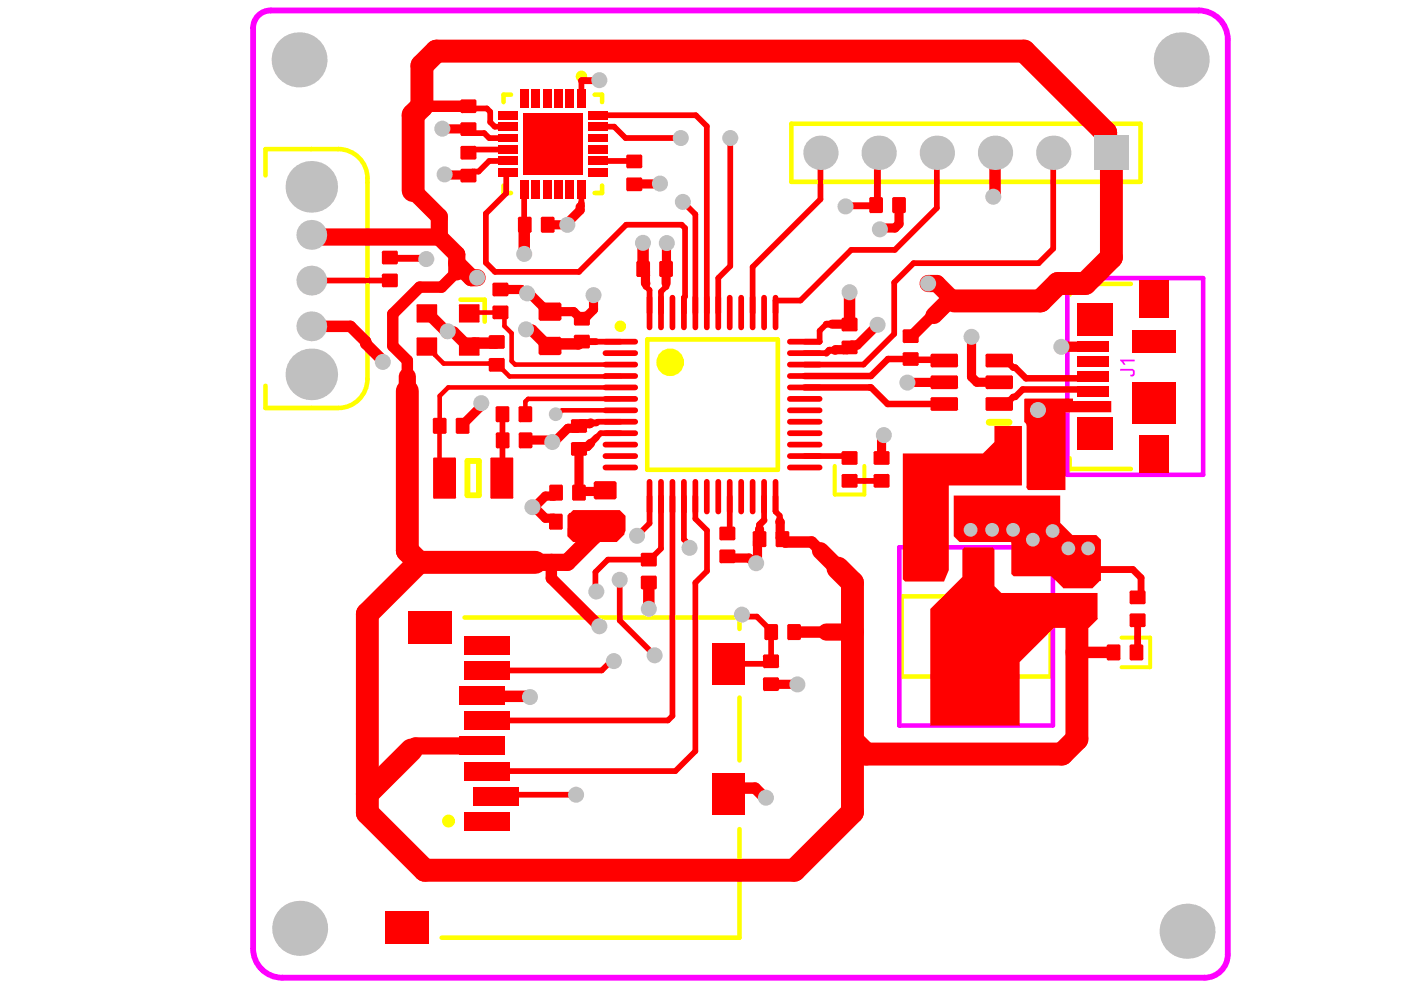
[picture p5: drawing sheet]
<svg xmlns="http://www.w3.org/2000/svg" width="297mm" height="210mm" viewBox="0 0 297 210" stroke-linecap="round" stroke-linejoin="round" font-family="sans-serif">
<g fill="none" stroke="#ff0" stroke-width="1.2">
<path d="M99.1 97.7h2.4v7.3h-2.4z"/>
<circle cx="123.3" cy="16.2" r=".61"/>
<circle cx="131.5" cy="69.2" r=".61"/>
<circle cx="224.3" cy="86.2" r=".61"/>
<circle cx="224" cy="119" r=".61"/>
</g>
<g fill="none" stroke="#ff0" stroke-width=".97">
<path d="M56.3 37.2v-5.6h15.4a6.2 6.2 0 0 1 6.2 6.2v42.5a6.2 6.2 0 0 1-6.2 6.2h-15.4v-4.7M106.8 39.3v1.6h1.5M108.3 20.1h-1.5v1.5M126.1 20.1h1.5v1.5M127.6 39.3v1.6h-1.5M167.8 26.2h74v12.4h-74zM97.6 63.5h5.2v4.7M137.2 72h27.7v27.6h-27.7zM239.8 60.2h-13v2.3M226.8 97.2v2.2h13M98.5 130.9h58.3v2.5M191.2 126.4h31.6v17h-31.6z"/>
<path d="M156.8 147.9v13.3M156.8 175.8v23h-63.2"/>
<circle cx="71.8" cy="49.8" r=".48"/>
</g>
<path d="M177 98.8v6.1h6.3v-6.1M237.8 135.2h6.1v6.3h-6.1" fill="none" stroke="#ff0" stroke-width=".85"/>
<g fill="none" stroke="#ff0" stroke-width="1.5">
<path d="M209.7 89.5h4.2"/>
<circle cx="95.1" cy="174.1" r=".64"/>
</g>
<circle cx="142.1" cy="76.8" r="1.46" fill="none" stroke="#ff0" stroke-width="2.9"/>
<path d="M53.7 5.9v195.2M57.4 2.2h196.7M260.3 8.4v194M59.8 207.3h195.6" fill="none" stroke="#f0f" stroke-width="1.2"/>
<path d="M226.3 59h28.8v41.7h-28.8zM190.7 116h32.5v37.8h-32.5z" fill="none" stroke="#f0f" stroke-width=".97"/>
<g fill="#f0f">
<path d="M207 135.5l.6-.5h2.5v.4h-1.8a.92 .92 0 0 0-1 1.2h.1a.56 .56 0 0 0 .9 .4h1.8v.5h-1.8a1.25 1.25 0 0 1-1.4-1.1z"/>
<path d="M206.9 139.1h2.5l-.5-.9h.3l.4 .6 .5 .4v.2h-3.2z"/>
<path d="M237.5 78.2h2.1a.84 .84 0 0 1 1 .6 .84 .84 0 0 1-.5 1h-.4l-.1-.4a.46 .46 0 0 0 .6-.4 .46 .46 0 0 0-.6-.4h-2.1z"/>
<path d="M237.5 76.2h3.1v.4h-2.5l.5 .6v.2h-.4l-.2-.5-.5-.4z"/>
</g>
<path d="M57.4 2.2a3.7 3.7 0 0 0-3.7 3.7M254.1 2.2a6.2 6.2 0 0 1 6.2 6.2M53.7 201.1a6.2 6.2 0 0 0 6.1 6.2M260.3 202.4a4.9 4.9 0 0 1-4.9 4.9" fill="none" stroke="#f0f" stroke-width="1.2"/>
<g fill="#f00">
<path d="M120.7 108.8h.2l.6-.7h9.9l1.2 1.3v3.1l-.2 .8-1.6 1.6h-9.3l-1.2-1.2v-4.4z"/>
<path d="M204 116.5l.5-.5h5.9l.4 .5v7.8l1.5 1.4h20.4l.1 5.5-2 1.9h-7.4l-7.2 7.3v13.4h-19v-24.7l6.8-6.8z"/>
<path d="M202.2 105.1h22.6v5.8l2.6 2.5h5l1 1v8.8h-.2l-1.6 1.5h-6.2l-2.5-2.5h-8l-.5-.5v-6.7l-.1-.1h-10.9l-1.2-1.2z"/>
<path d="M217.2 84.7l.1-.2h10.2v.5h8.1v2.4h-9.7v16.5h-7.8h-.2l-.3-.6 .1-13-.1-.4-.4-.4z"/>
<path d="M191.4 96.1h17l2.4-2.4v-3.4h5.9l-.1 12.6h-15.4v18l-1 2.4h-8.3l-.5-.5z"/>
</g>
<path d="M66 49.8l.5 .5h26.6M87.6 40.4l5.5 5.5v4.4M93.1 50.3l3.7 3.7v3.6M96.8 55.8l3.1 3.1h1.3M86.4 79.8v3.1M196.8 60.1h1.8l3.7 3.7h-1.2l-3.1 3.1M128.3 111.2h-.5l-2 2v.5l-5.5 5.5h-6.8M174 116.8l3.7 3.7M175.2 134h5.5M102.3 158.2h-14.2l-.9 .8" fill="none" stroke="#f00" stroke-width="3.6"/>
<path d="M87.6 40.4v-16l1.9-1.9v-8.6l3-3.1h124.6l17.3 17.3v3.1l1.2 1.2v22.2l-5.5 5.5h-5.8l-3.7 3.7h-18.3M86.4 82.9v33.9l2.4 2.4M88.8 119.2l-10.9 11v42.2l12.2 12.1h78.3l12.3-12.3v-48.7l-3-3M88.8 119.2h24.7M228.3 128.6v28.1l-3.1 3.2h-41.6l-2.9-2.9M87.2 159l-9.3 9.3" fill="none" stroke="#f00" stroke-width="4.9"/>
<g fill="none" stroke="#f00" stroke-width="1.9">
<path d="M93.8 27.3l5.5 .1M94.3 37l.1 .1h4.8l.1 .1M139.9 38.9l-5.4 .2M116.1 47.7h.1M116.1 47.7h4.2M120.3 47.7h.1M123 43.9v.7l-2.7 2.7v.4M141.4 51.5l-.2 8.6M190.6 43.5v4l-.9 .8h-2.9l-.2 .3M106.1 61.4h4.4l.9 .8h.4l.2 .3h.5l3.6 3.6h5.5l1.5 1.5h.3l.5-.5h.5l1.4-1.4v-3.1M186.1 68.9l-4.3 4.3h-1.2l-1 .9M206 71.4v8.5l1.1 1.1h4.8"/>
<path d="M102 85.5l-.2 .3v.6l-3.7 3.6v.3M116.1 93.3l-4.7 .1M122.8 95.2v9.3l.2-.3h5.1l.2-.2M123.2 89.8l-.9 1h-1.9l-2.9 2.9h-.4M187.4 92.2v.4l-.5 .5v4M192.4 81.1h.1M200.2 81l-7.8 .1M112.9 107.5h.4M113.3 107.5l2.3 2.4h1.8l.5 .5v.2M117.9 104.5v.2l-.5 .5h-1.8l-2.3 2.3M161 114.3l-.4 .4v4.4l-.3 .3h-.4l-1.1-1.1h-4.2l-.4-.3M165.3 110.6l.1 3.5 .5 .4"/>
<path d="M163.5 145.1h5.6"/>
</g>
<path d="M127.1 17l-3.8 .1M186.3 32.4l-.3 .3v10.5l-.4 .4h-6.2l-.1 .2M82.7 54.6l.1 .2h7.4l.2 .1M123.2 43.1v.5l-.2 .3M123.4 72.4h2.9M162 110.3l-1 1v.9M165.3 110v.6M228.3 121.4l.3-.3h2.2l.3-.3h9.1l1.7 1.7v3.4l-.7 .8M241.2 131.5v6.6l-.2 .2" fill="none" stroke="#f00" stroke-width="1.5"/>
<g fill="none" stroke="#f00" stroke-width="2.4">
<path d="M89.5 22.5h9.8M211 32.4v8.7l-.4 .3v.3M96.8 57.6l-3.2 3.3h-4.6l-5.7 5.7v6.8l3.1 3v3.4M111.3 47.7l-.1 .1v6M136.3 51.5l.1 5.5M66 69.2h8.3l3.2 3.2v.5l3.7 3.6v.2M90.5 66.4h.2l3.7 3.7h.4l.1 .1M94.8 70.6l.2-.2h1.2l3 3.1h.5l.8-.8h4.6l.2-.2M111.5 69.8l.2 .2h1.1l2.7 2.7v.7M123.4 72.4h-.3l-.5 .5h-5.6l-.4 .5M180.1 62l-.1 6.7M198 66.9h-.3l-4.4 4.4h-.2"/>
<path d="M116.9 119.2v3.4l10.2 10.2M165.9 114.5l.6 .4h5.6l1.9 1.9M137.6 123.5v5.6M168.4 134h6.8M228.3 138.3h7.8M236.1 138.3h.1M102.3 147.5l.1 .1h9.8l.2 .2M154.5 168.4l1.3-1.3h4.3l2 2h.3"/>
</g>
<g fill="none" stroke="#f00" stroke-width="1.2">
<path d="M123.3 17.1v3.7M107.6 36.6l-.3 .2v4.2l-4.3 4.3v10.4l2 1.9h17.8l10-9.9h11.7l.7 .7v14.5l-.2 .2v3.2M107.6 36.6h.1M119.9 27.6v.2M126.8 24.4h20.7l2.4 2.4v39.5M126.8 26.9h3.4l2.4 2.4h11.7M126.8 34.1h7.6M134 33.7l.5 .5M154.8 29.3v27.1l-2.5 2.6v7.3M174 32.4v9.8l-14.4 14.4v9.7M198.6 32.4v11.7l-8.9 8.9h-9.2l-10.8 10.7h-5.3v2.6M223.3 32.4v20.3l-3.1 3.1h-26.5l-4.1 4.1v10.9l-6.5 6.5h-12.5"/>
<path d="M82.6 59.5h-16.6M123.3 40.2l-.1 2.9M144.8 42.8l2.6 2.6v20.9M126.3 72.4l5.2 .1M173.8 70.1v2.4M137.7 105.3v5.7l-2.6 2.6M140.1 105.3v11l-2.3 2.4h-8.9l-2.7 2.6v3.9l.2 .2M142.6 105.3v46.5l-1 1h-38.4M145 105.3v9.1l1.2 1.2v.6M147.4 105.3v4.7l2.5 2.5v8.6l-2.5 2.4v35.8l-4.2 4.2h-40M164.4 105.3v3.2l.9 .8v.7M180.1 102h5.5"/>
<path d="M131.4 122.9v8.6l7.4 7.4M157.3 130.3l.4 .4h2.8l3 3v6.5M130.2 140.2h-.6l-2 2h-24.4M122.1 168.5h-16.6l-.3 .3"/>
</g>
<path d="M99.7 66.3h6.3l1 .9v1.9l1.5 1.6v5.9l.7 .7h22.3M103.7 77.1h1.6M105.5 77.4l2.5 2.4h20.2M93.2 90.3v9M112 84.6l-.6 .5M119.2 87l-.9 .8h-.5M129.1 82.1h-34.1l-1.8 1.8v6.4" fill="none" stroke="#f00" stroke-width=".97"/>
<path d="M229.7 73.5h-4.7" fill="none" stroke="#f00" stroke-width="2.2"/>
<path d="M215.2 77.9l2.3 2.3h13.9M231.4 82.6h-14.6l-1.6 1.6" fill="none" stroke="#f00" stroke-width="1.4"/>
<circle cx="126.8" cy="24.4" r=".61" fill="#f00"/>
<path d="M99.8 23h3.4l.7 .7v2.2l1 1h2.7" fill="none" stroke="#f00" stroke-width="1.2"/>
<circle cx="107.6" cy="26.9" r=".61" fill="#f00"/>
<path d="M99.3 27.4l.9 .8h2.5l1 1.1h3.9M107.6 34.1h-3.9l-2.2 2.3h-1.3l-.9 .8" fill="none" stroke="#f00" stroke-width="1.2"/>
<circle cx="107.6" cy="29.3" r=".61" fill="#f00"/>
<g fill="none" stroke="#f00" stroke-width="1.2">
<path d="M99.3 22.5l.5 .5M107.6 31.7h-7.6l-.7 .7M82.7 59.5h-.1M111.1 40.2v7M136.9 60.7l.8 .8v4.8M141.2 60.8l-1.1 1v4.5M170.6 72.5h3.2M170.6 74.9h4.6M175.2 74.9h.1M175.2 68.7l-1.4 1.4M106.5 87.8v13.4l-.1 .2M131.5 89.4h-4.8l-.2 .3"/>
<path d="M131.5 91.8h-4.1l-.9 .9M170.6 96.7h9.1l.4 .4M154.7 105.3v7.3l-.5 .5M162 105.3v5M180.1 101.9v.1M154.4 140.7h8.5M163.5 140.2h.1"/>
</g>
<path d="M200.2 76.4l-.2-.1-11.7-.2-3.6 3.6h-14.1M211.9 76.4h1.4l1.5 1.5h.4M231.8 79.8l-.4 .4M170.6 82.1l14.1 .1 3.5 3.5h12M184.4 82.1v.1M215.2 84.2h-.4l-1.5 1.5h-1.4M231.4 82.6l.4 .4" fill="none" stroke="#f00" stroke-width="1.4"/>
<path d="M90.5 73.5h.2l1.5 1.4v.3l1.9 1.9h9.6M99.7 66.3l-.2 .1M105.3 77.1l.2 .2M131.5 79.7l-3.3 .1M111.4 85.1v2.7M112 84.6h19.5M119.2 87h12.3" fill="none" stroke="#f00" stroke-width=".97"/>
<path d="M136.4 57l.5 .5v2.6M176.4 68.7h3.6M179.6 74.1h-2.4l-.2 .2M125.2 89.7l-.1 .1h-1.9M125.2 94l-.7 .7h-1.3l-.4 .5M161 112.2v2.1" fill="none" stroke="#f00" stroke-width="1.9"/>
<path d="M136.9 60.1v.6M141.2 60.1v.7M175.2 68.7h1.2M177 74.3h-1.2l-.6 .6M177 74.3h.1M125.2 89.7h1.3M126.5 92.7l-1.3 1.3" fill="none" stroke="#f00" stroke-width="1.5"/>
<g fill="#c0c0c0">
<circle cx="180.1" cy="62" r="1.7"/>
<circle cx="196.8" cy="60.1" r="1.7"/>
<circle cx="206" cy="71.4" r="1.7"/>
<circle cx="112.9" cy="107.5" r="1.7"/>
<circle cx="127.1" cy="17" r="1.7"/>
<circle cx="111.5" cy="69.8" r="1.7"/>
<circle cx="94.9" cy="70.2" r="1.7"/>
<circle cx="81.2" cy="76.7" r="1.7"/>
<circle cx="111.8" cy="62.2" r="1.7"/>
<circle cx="136.3" cy="51.5" r="1.7"/>
<circle cx="120.3" cy="47.7" r="1.7"/>
<circle cx="111.2" cy="53.8" r="1.7"/>
<circle cx="101.2" cy="58.9" r="1.7"/>
<circle cx="125.8" cy="62.6" r="1.7"/>
<circle cx="90.4" cy="54.9" r="1.7"/>
<circle cx="137.6" cy="129.1" r="1.7"/>
<circle cx="130.2" cy="140.2" r="1.7"/>
<circle cx="126.4" cy="125.4" r="1.7"/>
<circle cx="127.1" cy="132.8" r="1.7"/>
<circle cx="135.1" cy="113.6" r="1.7"/>
<circle cx="162.4" cy="169.1" r="1.7"/>
<circle cx="160.3" cy="119.4" r="1.7"/>
<circle cx="219" cy="114.4" r="1.46"/>
<circle cx="214.8" cy="112.3" r="1.46"/>
<circle cx="210.3" cy="112.3" r="1.46"/>
<circle cx="225" cy="73.5" r="1.7"/>
<circle cx="230.7" cy="116.3" r="1.46"/>
<circle cx="226.5" cy="116.3" r="1.46"/>
<circle cx="205.8" cy="112.3" r="1.46"/>
<circle cx="223.2" cy="112.6" r="1.46"/>
<circle cx="210.6" cy="41.7" r="1.7"/>
<circle cx="112.4" cy="147.8" r="1.7"/>
<circle cx="186.1" cy="68.9" r="1.7"/>
<circle cx="117.1" cy="93.7" r="1.7"/>
<circle cx="102" cy="85.5" r="1.7"/>
<circle cx="117.8" cy="87.8" r="1.46"/>
<circle cx="144.8" cy="42.8" r="1.7"/>
<circle cx="141.4" cy="51.5" r="1.7"/>
<circle cx="94.3" cy="37" r="1.7"/>
<circle cx="93.8" cy="27.3" r="1.7"/>
<circle cx="139.9" cy="38.9" r="1.7"/>
<circle cx="186.6" cy="48.6" r="1.7"/>
<circle cx="187.4" cy="92.2" r="1.7"/>
<circle cx="169.1" cy="145.1" r="1.7"/>
<circle cx="220.1" cy="86.9" r="1.7"/>
<circle cx="192.4" cy="81.1" r="1.7"/>
<circle cx="179.3" cy="43.8" r="1.7"/>
<circle cx="157.3" cy="130.3" r="1.7"/>
<circle cx="138.8" cy="138.9" r="1.7"/>
<circle cx="131.4" cy="122.9" r="1.7"/>
<circle cx="146.2" cy="116.2" r="1.7"/>
<circle cx="122.1" cy="168.5" r="1.7"/>
<circle cx="154.8" cy="29.3" r="1.7"/>
<circle cx="144.3" cy="29.3" r="1.7"/>
<circle cx="114.5" cy="27.8" r="1.21"/>
<circle cx="114.5" cy="33.2" r="1.21"/>
<circle cx="119.9" cy="33.2" r="1.21"/>
<circle cx="119.9" cy="27.8" r="1.21"/>
<circle cx="66" cy="79.4" r="5.5"/>
<circle cx="66" cy="69.2" r="3.2"/>
<circle cx="66" cy="59.5" r="3.2"/>
<circle cx="66" cy="49.8" r="3.2"/>
<circle cx="66" cy="39.6" r="5.5"/>
<circle cx="63.5" cy="196.8" r="5.8"/>
<circle cx="198.6" cy="32.4" r="3.6"/>
<circle cx="211" cy="32.4" r="3.6"/>
<circle cx="223.3" cy="32.4" r="3.6"/>
<circle cx="251.7" cy="197.4" r="5.8"/>
<circle cx="174" cy="32.4" r="3.6"/>
<circle cx="186.3" cy="32.4" r="3.6"/>
<circle cx="250.4" cy="12.7" r="5.8"/>
<circle cx="63.4" cy="12.7" r="5.8"/>
</g>
<path d="M232 28.8h7.3v7.2h-7.3z" fill-rule="evenodd" fill="#c0c0c0"/>
<g fill="#f00">
<path d="M116.4 103.1l.4-.3h2.2l.4 .3v2.7l-.4 .3h-2.2l-.4-.3z" fill-rule="evenodd"/>
<path d="M121.3 103.1l.4-.3h2.1l.4 .3v2.7l-.4 .3h-2.1l-.4-.3z" fill-rule="evenodd"/>
<path d="M114.2 64.6l.5-.5h3.9l.4 .5v2.9l-.4 .5h-3.9l-.5-.5z" fill-rule="evenodd"/>
<path d="M114.2 71.9l.5-.5h3.9l.4 .5v2.9l-.4 .5h-3.9l-.5-.5z" fill-rule="evenodd"/>
<path d="M91.8 97.3l.3-.3h4.3l.3 .3v8.2l-.3 .2h-4.3l-.3-.2z" fill-rule="evenodd"/>
<path d="M104.2 97h4.4l.2 .3v8.2l-.2 .2h-4.4l-.2-.2v-8.2z" fill-rule="evenodd"/>
<path d="M97.3 64.7l.2-.2h4l.2 .2v3.5l-.2 .2h-4l-.2-.2z" fill-rule="evenodd"/>
<path d="M88.3 64.7l.2-.2h4l.2 .2v3.5l-.2 .2h-4l-.2-.2z" fill-rule="evenodd"/>
<path d="M97.3 71.7l.2-.2h4l.2 .2v3.5l-.2 .2h-4l-.2-.2z" fill-rule="evenodd"/>
<path d="M88.3 71.7l.2-.2h4l.2 .2v3.5l-.2 .2h-4l-.2-.2z" fill-rule="evenodd"/>
<path d="M122.4 18.9h1.7v3.8h-1.7z" fill-rule="evenodd"/>
<path d="M120 18.9h1.7v3.8h-1.7z" fill-rule="evenodd"/>
<path d="M117.6 18.9h1.7v3.8h-1.7z" fill-rule="evenodd"/>
<path d="M115.1 18.9h1.7v3.8h-1.7z" fill-rule="evenodd"/>
<path d="M112.7 18.9h1.7v3.8h-1.7z" fill-rule="evenodd"/>
<path d="M110.3 18.9h1.7v3.8h-1.7z" fill-rule="evenodd"/>
<path d="M105.5 23.6h4.2v1.7h-4.2z" fill-rule="evenodd"/>
<path d="M105.5 26h4.2v1.7h-4.2z" fill-rule="evenodd"/>
<path d="M105.5 28.4h4.2v1.7h-4.2z" fill-rule="evenodd"/>
<path d="M105.5 30.9h4.2v1.7h-4.2z" fill-rule="evenodd"/>
<path d="M105.5 33.3h4.2v1.7h-4.2z" fill-rule="evenodd"/>
<path d="M105.5 35.7h4.2v1.7h-4.2z" fill-rule="evenodd"/>
<path d="M124.7 23.6h4.2v1.7h-4.2z" fill-rule="evenodd"/>
<path d="M124.7 26h4.2v1.7h-4.2z" fill-rule="evenodd"/>
<path d="M124.7 28.4h4.2v1.7h-4.2z" fill-rule="evenodd"/>
<path d="M124.7 30.9h4.2v1.7h-4.2z" fill-rule="evenodd"/>
<path d="M124.7 33.3h4.2v1.7h-4.2z" fill-rule="evenodd"/>
<path d="M124.7 35.7h4.2v1.7h-4.2z" fill-rule="evenodd"/>
<path d="M122.4 38.3h1.7v3.8h-1.7z" fill-rule="evenodd"/>
<path d="M120 38.3h1.7v3.8h-1.7z" fill-rule="evenodd"/>
<path d="M117.6 38.3h1.7v3.8h-1.7z" fill-rule="evenodd"/>
<path d="M115.1 38.3h1.7v3.8h-1.7z" fill-rule="evenodd"/>
<path d="M112.7 38.3h1.7v3.8h-1.7z" fill-rule="evenodd"/>
<path d="M110.3 38.3h1.7v3.8h-1.7z" fill-rule="evenodd"/>
<path d="M110.9 23.9h12.6v13.1h-12.6z" fill-rule="evenodd"/>
</g>
<g fill="#f00">
<path d="M119 102.8v.3zM119 102.8l.4 .3h-.4z"/>
<path d="M116.4 103.1h.4zM116.5 102.9l.3-.1v.3h-.4z"/>
<path d="M116.8 105.8v.3zM116.4 105.8h.4v.3z"/>
<path d="M119 105.8h.4zM119 105.8h.4l-.4 .3z"/>
<path d="M123.8 102.8v.3zM123.8 102.8l.4 .3h-.4z"/>
<path d="M121.3 103.1h.4zM121.3 102.9l.4-.1v.3h-.4z"/>
<path d="M121.7 105.8v.3zM121.3 105.8h.4v.3z"/>
<path d="M123.8 105.8h.4zM123.8 105.8h.4l-.4 .3z"/>
<path d="M118.6 67.5h.4zM118.6 67.5h.4v.3l-.4 .2z"/>
<path d="M118.6 64.1v.5zM118.6 64.1l.4 .3v.2h-.4z"/>
<path d="M114.2 64.6h.5zM114.2 64.4l.5-.3v.5h-.5z"/>
<path d="M114.7 67.5v.5zM114.2 67.5h.5v.5l-.5-.2z"/>
<path d="M118.6 74.8h.4zM118.6 74.8h.4l-.2 .4-.2 .1z"/>
<path d="M118.6 71.4v.5zM118.6 71.4l.2 .1 .2 .4h-.4z"/>
<path d="M114.2 71.9h.5zM114.2 71.7l.5-.3v.5h-.5z"/>
<path d="M114.7 74.8v.5zM114.2 74.8h.5v.5l-.3-.1z"/>
<path d="M96.4 97v.3zM96.4 97l.3 .3h-.3z"/>
<path d="M91.8 97.3h.3zM91.9 97.1l.2-.1v.3h-.3z"/>
<path d="M92.1 105.5v.2zM91.8 105.5h.3v.2z"/>
<path d="M96.4 105.5h.3zM96.4 105.5h.3l-.3 .2z"/>
<path d="M108.6 97v.3zM108.6 97l.2 .3h-.2z"/>
<path d="M104 97.3h.2zM104 97.1l.2-.1v.3h-.2z"/>
<path d="M104.2 105.5v.2zM104 105.5h.2v.2z"/>
<path d="M108.6 105.5h.2zM108.6 105.5h.2l-.2 .2z"/>
<path d="M97.5 68.2v.2zM97.3 68.2h.2v.2z"/>
<path d="M101.5 68.2h.2zM101.5 68.2h.2l-.2 .2z"/>
<path d="M101.5 64.5v.2zM101.5 64.5l.2 .2h-.2z"/>
<path d="M97.3 64.7h.2zM97.4 64.6l.1-.1v.2h-.2z"/>
<path d="M88.5 68.2v.2zM88.3 68.2h.2v.2z"/>
<path d="M92.5 68.2h.2zM92.5 68.2h.2l-.2 .2z"/>
<path d="M92.5 64.5v.2zM92.5 64.5l.2 .2h-.2z"/>
<path d="M88.3 64.7h.2zM88.4 64.6l.1-.1v.2h-.2z"/>
<path d="M97.5 75.2v.2zM97.3 75.2h.2v.2z"/>
<path d="M101.5 75.2h.2zM101.5 75.2h.2l-.2 .2z"/>
<path d="M101.5 71.5v.2zM101.5 71.5l.2 .2h-.2z"/>
<path d="M97.3 71.7h.2zM97.4 71.6l.1-.1v.2h-.2z"/>
<path d="M88.5 75.2v.2zM88.3 75.2h.2v.2z"/>
<path d="M92.5 75.2h.2zM92.5 75.2h.2l-.2 .2z"/>
<path d="M92.5 71.5v.2zM92.5 71.5l.2 .2h-.2z"/>
<path d="M88.3 71.7h.2zM88.4 71.6l.1-.1v.2h-.2z"/>
</g>
<g fill="none" stroke="#f00" stroke-width="1.2">
<path d="M128.4 72.5h6.3M128.4 74.9h6.3M128.4 77.3h6.3M128.4 79.7h6.3M137.7 63.1v6.3M140.1 63.1v6.3M142.6 63.1v6.3M145 63.1v6.3M147.4 63.1v6.3M149.9 63.1v6.3M152.3 63.1v6.3M154.7 63.1v6.3"/>
<path d="M157.1 63.1v6.3M159.6 63.1v6.3M162 63.1v6.3M164.4 63.1v6.3M167.5 72.5h6.3M167.5 74.9h6.3M167.5 77.3h6.3M167.5 79.7h6.3M128.4 82.1h6.3M128.4 84.6h6.3M128.4 87h6.3M128.4 89.4h6.3"/>
<path d="M128.4 91.8h6.3M128.4 94.3h6.3M128.4 96.7h6.3M128.4 99.1h6.3M167.5 82.1h6.3M167.5 84.6h6.3M167.5 87h6.3M167.5 89.4h6.3M167.5 91.8h6.3M167.5 94.3h6.3M167.5 96.7h6.3M167.5 99.1h6.3"/>
<path d="M137.7 102.2v6.3M140.1 102.2v6.3M142.6 102.2v6.3M145 102.2v6.3M147.4 102.2v6.3M149.9 102.2v6.3M152.3 102.2v6.3M154.7 102.2v6.3M157.1 102.2v6.3M159.6 102.2v6.3M162 102.2v6.3M164.4 102.2v6.3"/>
</g>
<g fill="#f00">
<path d="M216 116.5h4.2v4.9h-4.2z" fill-rule="evenodd"/>
<path d="M204.8 118.6l2.2-2.1 2.1 2.1v.7l-2.1 2.1-2.2-2.1z" fill-rule="evenodd"/>
<path d="M193.7 118.6l2.1-2.1 2.1 2.1v.7l-2.1 2.1-2.1-2.1z" fill-rule="evenodd"/>
<path d="M199.2 150.6l2.1-2.1h11.3l2.1 2.1v.6l-2.1 2.2h-11.3l-2.1-2.2z" fill-rule="evenodd"/>
<path d="M162 132.7l.4-.4h2.2l.4 .4v2.6l-.4 .4h-2.2l-.4-.4z" fill-rule="evenodd"/>
<path d="M166.9 132.7l.4-.4h2.2l.3 .4v2.6l-.3 .4h-2.2l-.4-.4z" fill-rule="evenodd"/>
<path d="M136.2 117.2h2.7l.4 .4v2.1l-.4 .4h-2.7l-.3-.4v-2.1z" fill-rule="evenodd"/>
<path d="M136.2 122h2.7l.4 .4v2.2l-.4 .4h-2.7l-.3-.4v-2.2z" fill-rule="evenodd"/>
<path d="M105.1 86.5l.3-.4h2.2l.4 .4v2.7l-.4 .3h-2.2l-.3-.3z" fill-rule="evenodd"/>
<path d="M109.9 86.5l.4-.4h2.2l.3 .4v2.7l-.3 .3h-2.2l-.4-.3z" fill-rule="evenodd"/>
<path d="M185.6 95.6h2.6l.4 .4v2.2l-.4 .4h-2.6l-.4-.4v-2.2z" fill-rule="evenodd"/>
<path d="M185.6 100.5h2.6l.4 .4v2.1l-.4 .4h-2.6l-.4-.4v-2.1z" fill-rule="evenodd"/>
<path d="M152.9 116.5h2.7l.3 .4v2.2l-.3 .3h-2.7l-.4-.3v-2.2z" fill-rule="evenodd"/>
<path d="M152.9 111.7h2.7l.3 .3v2.2l-.3 .4h-2.7l-.4-.4v-2.2z" fill-rule="evenodd"/>
<path d="M81.3 58h2.7l.4 .4v2.1l-.4 .4h-2.7l-.3-.4v-2.1z" fill-rule="evenodd"/>
<path d="M81.3 53.2h2.7l.4 .3v2.2l-.4 .4h-2.7l-.3-.4v-2.2z" fill-rule="evenodd"/>
<path d="M191.4 70.2l.3-.4h2.7l.4 .4v2.2l-.4 .3h-2.7l-.3-.3z" fill-rule="evenodd"/>
<path d="M191.4 75l.3-.3h2.7l.4 .3v2.2l-.4 .4h-2.7l-.3-.4z" fill-rule="evenodd"/>
<path d="M239.9 130.1h2.6l.4 .3v2.2l-.4 .4h-2.6l-.4-.4v-2.2z" fill-rule="evenodd"/>
<path d="M239.9 125.2h2.6l.4 .4v2.2l-.4 .3h-2.6l-.4-.3v-2.2z" fill-rule="evenodd"/>
<path d="M81.6 193.4h9.2v6.8h-9.2z" fill-rule="evenodd"/>
<path d="M86.5 129.6h9.2v6.8h-9.2z" fill-rule="evenodd"/>
<path d="M98.4 172.2h9.7v3.9h-9.7z" fill-rule="evenodd"/>
<path d="M100.3 166.9h9.7v3.9h-9.7z" fill-rule="evenodd"/>
<path d="M98.4 161.5h9.7v3.9h-9.7z" fill-rule="evenodd"/>
<path d="M97.4 156.2h9.7v3.9h-9.7z" fill-rule="evenodd"/>
<path d="M98.4 150.9h9.7v3.9h-9.7z" fill-rule="evenodd"/>
<path d="M97.4 145.5h9.7v3.9h-9.7z" fill-rule="evenodd"/>
<path d="M98.4 140.2h9.7v3.9h-9.7z" fill-rule="evenodd"/>
<path d="M98.4 134.9h9.7v3.9h-9.7z" fill-rule="evenodd"/>
<path d="M151.1 164h6.8v8.8h-6.8z" fill-rule="evenodd"/>
<path d="M151.1 136.4h6.8v8.7h-6.8z" fill-rule="evenodd"/>
<path d="M241.6 92.2h6.3v8h-6.3z" fill-rule="evenodd"/>
<path d="M241.6 59.5h6.3v8h-6.3z" fill-rule="evenodd"/>
<path d="M240.1 81h9.3v8.8h-9.3z" fill-rule="evenodd"/>
<path d="M240.1 69.9h9.3v4.8h-9.3z" fill-rule="evenodd"/>
<path d="M228.5 88.4h7.5v6.9h-7.5z" fill-rule="evenodd"/>
<path d="M228.5 64.3h7.5v6.9h-7.5z" fill-rule="evenodd"/>
<path d="M228.5 85h6.7v2.2h-6.7z" fill-rule="evenodd"/>
<path d="M228.5 81.9h6.7v2.2h-6.7z" fill-rule="evenodd"/>
<path d="M228.5 78.7h6.7v2.2h-6.7z" fill-rule="evenodd"/>
<path d="M228.5 75.6h6.7v2.2h-6.7z" fill-rule="evenodd"/>
<path d="M228.5 72.4h6.7v2.2h-6.7z" fill-rule="evenodd"/>
<path d="M125.9 102.5l.5-.5h3.9l.4 .5v2.9l-.4 .5h-3.9l-.5-.5z" fill-rule="evenodd"/>
<path d="M126.4 109.3h3.9l.4 .5v2.9l-.4 .5h-3.9l-.5-.5v-2.9z" fill-rule="evenodd"/>
<path d="M211.6 92.3l.5-.5h2.9l.5 .5v3.8l-.5 .5h-2.9l-.5-.5z" fill-rule="evenodd"/>
<path d="M218.9 92.3l.4-.5h3l.4 .5v3.8l-.4 .5h-3l-.4-.5z" fill-rule="evenodd"/>
<path d="M178.8 100.5h2.7l.3 .4v2.1l-.3 .4h-2.7l-.4-.4v-2.1z" fill-rule="evenodd"/>
<path d="M178.8 95.6h2.7l.3 .4v2.2l-.3 .4h-2.7l-.4-.4v-2.2z" fill-rule="evenodd"/>
<path d="M234.6 137l.4-.4h2.2l.4 .4v2.7l-.4 .3h-2.2l-.4-.3z" fill-rule="evenodd"/>
<path d="M239.5 137l.4-.4h2.1l.4 .4v2.7l-.4 .3h-2.1l-.4-.3z" fill-rule="evenodd"/>
<path d="M197.3 84.6l.4-.4h5.1l.3 .4v2.1l-.3 .4h-5.1l-.4-.4z" fill-rule="evenodd"/>
<path d="M197.3 80l.4-.4h5.1l.3 .4v2.1l-.3 .4h-5.1l-.4-.4z" fill-rule="evenodd"/>
<path d="M197.3 75.4l.4-.4h5.1l.3 .4v2.1l-.3 .4h-5.1l-.4-.4z" fill-rule="evenodd"/>
<path d="M208.9 75.4l.4-.4h5.1l.4 .4v2.1l-.4 .4h-5.1l-.4-.4z" fill-rule="evenodd"/>
<path d="M208.9 80l.4-.4h5.1l.4 .4v2.1l-.4 .4h-5.1l-.4-.4z" fill-rule="evenodd"/>
<path d="M208.9 84.6l.4-.4h5.1l.4 .4v2.1l-.4 .4h-5.1l-.4-.4z" fill-rule="evenodd"/>
<path d="M162.1 143.6h2.7l.4 .4v2.1l-.4 .4h-2.7l-.3-.4v-2.1z" fill-rule="evenodd"/>
<path d="M162.1 138.8h2.7l.4 .3v2.2l-.4 .4h-2.7l-.3-.4v-2.2z" fill-rule="evenodd"/>
<path d="M132.8 38l.3-.4h2.7l.4 .4v2.2l-.4 .3h-2.7l-.3-.3z" fill-rule="evenodd"/>
<path d="M132.8 33.1l.3-.3h2.7l.4 .3v2.2l-.4 .4h-2.7l-.3-.4z" fill-rule="evenodd"/>
<path d="M97.6 26.3l.4-.4h2.7l.3 .4v2.2l-.3 .3h-2.7l-.4-.3z" fill-rule="evenodd"/>
<path d="M97.6 21.4l.4-.3h2.7l.3 .3v2.2l-.3 .4h-2.7l-.4-.4z" fill-rule="evenodd"/>
<path d="M97.6 36.1l.4-.3h2.7l.3 .3v2.2l-.3 .4h-2.7l-.4-.4z" fill-rule="evenodd"/>
<path d="M97.6 31.3l.4-.4h2.7l.3 .4v2.2l-.3 .3h-2.7l-.4-.3z" fill-rule="evenodd"/>
<path d="M114.7 46.3l.3-.3h2.2l.4 .3v2.7l-.4 .3h-2.2l-.3-.3z" fill-rule="evenodd"/>
<path d="M109.8 46.3l.4-.3h2.2l.3 .3v2.7l-.3 .3h-2.2l-.4-.3z" fill-rule="evenodd"/>
<path d="M121.4 88.9h2.7l.4 .3v2.2l-.4 .4h-2.7l-.3-.4v-2.2z" fill-rule="evenodd"/>
<path d="M121.4 93.7h2.7l.4 .4v2.2l-.4 .3h-2.7l-.3-.3v-2.2z" fill-rule="evenodd"/>
<path d="M121.3 109.3l.3-.4h2.2l.4 .4v2.6l-.4 .4h-2.2l-.3-.4z" fill-rule="evenodd"/>
<path d="M116.4 109.3l.4-.4h2.2l.3 .4v2.6l-.3 .4h-2.2l-.4-.4z" fill-rule="evenodd"/>
<path d="M121.7 71.3l.3-.3h2.7l.4 .3v2.2l-.4 .4h-2.7l-.3-.4z" fill-rule="evenodd"/>
<path d="M121.7 66.5l.3-.4h2.7l.4 .4v2.2l-.4 .3h-2.7l-.3-.3z" fill-rule="evenodd"/>
<path d="M178.4 67.7l.4-.3h2.7l.3 .3v2.2l-.3 .4h-2.7l-.4-.4z" fill-rule="evenodd"/>
<path d="M178.4 72.6l.4-.4h2.7l.3 .4v2.1l-.3 .4h-2.7l-.4-.4z" fill-rule="evenodd"/>
<path d="M164.4 113l.4-.4h2.2l.4 .4v2.6l-.4 .4h-2.2l-.4-.4z" fill-rule="evenodd"/>
<path d="M159.6 113l.3-.4h2.2l.4 .4v2.6l-.4 .4h-2.2l-.3-.4z" fill-rule="evenodd"/>
<path d="M134.9 55.7l.4-.4h2.2l.3 .4v2.7l-.3 .3h-2.2l-.4-.3z" fill-rule="evenodd"/>
<path d="M139.8 55.7l.3-.4h2.2l.4 .4v2.7l-.4 .3h-2.2l-.3-.3z" fill-rule="evenodd"/>
<path d="M105.1 92l.4-.3h2.2l.3 .3v2.7l-.3 .4h-2.2l-.4-.4z" fill-rule="evenodd"/>
<path d="M110 92l.3-.3h2.2l.4 .3v2.7l-.4 .4h-2.2l-.3-.4z" fill-rule="evenodd"/>
<path d="M189.2 42.1l.3-.3h2.2l.4 .3v2.7l-.4 .4h-2.2l-.3-.4z" fill-rule="evenodd"/>
<path d="M184.3 42.1l.4-.3h2.1l.4 .3v2.7l-.4 .4h-2.1l-.4-.4z" fill-rule="evenodd"/>
<path d="M91.8 89l.3-.4h2.2l.4 .4v2.6l-.4 .4h-2.2l-.3-.4z" fill-rule="evenodd"/>
<path d="M96.6 89l.4-.4h2.2l.3 .4v2.6l-.3 .4h-2.2l-.4-.4z" fill-rule="evenodd"/>
<path d="M103.6 76.3l.4-.4h2.7l.3 .4v2.1l-.3 .4h-2.7l-.4-.4z" fill-rule="evenodd"/>
<path d="M103.6 71.4l.4-.4h2.7l.3 .4v2.2l-.3 .4h-2.7l-.4-.4z" fill-rule="evenodd"/>
<path d="M104.8 59.9h2.6l.4 .4v2.2l-.4 .3h-2.6l-.4-.3v-2.2z" fill-rule="evenodd"/>
<path d="M104.8 64.8h2.6l.4 .3v2.2l-.4 .4h-2.6l-.4-.4v-2.2z" fill-rule="evenodd"/>
<path d="M225.9 127.2l.5-.5h3.9l.5 .5v2.9l-.5 .5h-3.9l-.5-.5z" fill-rule="evenodd"/>
<path d="M225.9 119.9l.5-.5h3.9l.5 .5v2.9l-.5 .5h-3.9l-.5-.5z" fill-rule="evenodd"/>
<path d="M204.7 98.3h3.9l.5 .4v3l-.5 .4h-3.9l-.5-.4v-3z" fill-rule="evenodd"/>
<path d="M204.7 105.5h3.9l.5 .5v2.9l-.5 .5h-3.9l-.5-.5v-2.9z" fill-rule="evenodd"/>
<path d="M212.1 98.3h3.9l.5 .4v3l-.5 .4h-3.9l-.5-.4v-3z" fill-rule="evenodd"/>
<path d="M212.1 105.5h3.9l.5 .5v2.9l-.5 .5h-3.9l-.5-.5v-2.9z" fill-rule="evenodd"/>
<path d="M219.5 98.9h3.9l.5 .5v2.9l-.5 .5h-3.9l-.5-.5v-2.9z" fill-rule="evenodd"/>
<path d="M219.5 106.1h3.9l.5 .5v2.9l-.5 .5h-3.9l-.5-.5v-2.9z" fill-rule="evenodd"/>
</g>
<g fill="#f00">
<path d="M207 119.3h2.1zM207 119.3h2.1a2.12 2.12 0 0 1-2.1 2.1z"/>
<path d="M207 116.5v2.1zM207 116.5a2.12 2.12 0 0 1 2.1 2.1h-2.1z"/>
<path d="M204.8 118.6h2.2zM205.5 117.1l.9-.5 .6-.1v2.1h-2.2l.1-.5z"/>
<path d="M207 119.3v2.1zM204.8 119.3h2.2v2.1a2.12 2.12 0 0 1-2.2-2.1z"/>
<path d="M195.8 119.3h2.1zM195.8 119.3h2.1a2.12 2.12 0 0 1-2.1 2.1z"/>
<path d="M195.8 116.5v2.1zM195.8 116.5a2.12 2.12 0 0 1 2.1 2.1h-2.1z"/>
<path d="M193.7 118.6h2.1zM194.3 117.1l1-.5 .5-.1v2.1h-2.1l.1-.5z"/>
<path d="M195.8 119.3v2.1zM193.7 119.3h2.1v2.1a2.12 2.12 0 0 1-2.1-2.1z"/>
<path d="M212.6 151.2h2.1zM212.6 151.2h2.1a2.12 2.12 0 0 1-2.1 2.2z"/>
<path d="M212.6 148.5v2.1zM212.6 148.5a2.12 2.12 0 0 1 2.1 2.1h-2.1z"/>
<path d="M199.2 150.6h2.1zM199.8 149.1l1-.5 .5-.1v2.1h-2.1l.1-.6z"/>
<path d="M201.3 151.2v2.2zM199.2 151.2h2.1v2.2a2.12 2.12 0 0 1-2.1-2.2z"/>
<path d="M164.6 132.3v.4zM164.6 132.3l.4 .4h-.4z"/>
<path d="M162 132.7h.4zM162.1 132.5l.3-.2v.4h-.3z"/>
<path d="M162.4 135.3v.4zM162.1 135.3h.3v.4z"/>
<path d="M164.6 135.3h.4zM164.6 135.3h.4l-.4 .4z"/>
<path d="M169.5 132.3v.4zM169.5 132.3l.3 .4h-.3z"/>
<path d="M166.9 132.7h.4zM167 132.5l.3-.2v.4h-.4z"/>
<path d="M167.3 135.3v.4zM166.9 135.3h.4v.4z"/>
<path d="M169.5 135.3h.3zM169.5 135.3h.3l-.3 .4z"/>
<path d="M138.9 119.7h.4zM138.9 119.7h.4l-.4 .4z"/>
<path d="M138.9 117.2v.4zM138.9 117.2l.4 .4h-.4z"/>
<path d="M135.9 117.6h.3zM135.9 117.4l.3-.2v.4h-.3z"/>
<path d="M136.2 119.7v.4zM135.9 119.7h.3v.4z"/>
<path d="M138.9 124.6h.4zM138.9 124.6h.4l-.4 .4z"/>
<path d="M138.9 122v.4zM138.9 122l.4 .4h-.4z"/>
<path d="M135.9 122.4h.3zM135.9 122.2l.3-.2v.4h-.3z"/>
<path d="M136.2 124.6v.4zM135.9 124.6h.3v.4z"/>
<path d="M107.6 86.1v.4zM107.6 86.1l.4 .4h-.4z"/>
<path d="M105.1 86.5h.3zM105.1 86.3l.3-.2v.4h-.3z"/>
<path d="M105.4 89.2v.3zM105.1 89.2h.3v.3z"/>
<path d="M107.6 89.2h.4zM107.6 89.2h.4l-.4 .3z"/>
<path d="M112.5 86.1v.4zM112.5 86.1l.3 .4h-.3z"/>
<path d="M109.9 86.5h.4zM110 86.3l.3-.2v.4h-.4z"/>
<path d="M110.3 89.2v.3zM109.9 89.2h.4v.3z"/>
<path d="M112.5 89.2h.3zM112.5 89.2h.3l-.3 .3z"/>
<path d="M188.2 98.2h.4zM188.2 98.2h.4l-.4 .4z"/>
<path d="M188.2 95.6v.4zM188.2 95.6l.4 .4h-.4z"/>
<path d="M185.2 96h.4zM185.3 95.8l.3-.2v.4h-.4z"/>
<path d="M185.6 98.2v.4zM185.2 98.2h.4v.4z"/>
<path d="M188.2 103h.4zM188.2 103h.4l-.4 .4z"/>
<path d="M188.2 100.5v.4zM188.2 100.5l.4 .4h-.4z"/>
<path d="M185.2 100.9h.4zM185.3 100.7l.3-.2v.4h-.4z"/>
<path d="M185.6 103v.4zM185.2 103h.4v.4z"/>
<path d="M152.5 116.9h.4zM152.6 116.7l.3-.2v.4h-.4z"/>
<path d="M152.9 119.1v.3zM152.5 119.1h.4v.3z"/>
<path d="M155.6 119.1h.3zM155.6 119.1h.3l-.3 .3z"/>
<path d="M155.6 116.5v.4zM155.6 116.5l.3 .4h-.3z"/>
<path d="M152.5 112h.4zM152.6 111.8l.3-.1v.3h-.4z"/>
<path d="M152.9 114.2v.4zM152.5 114.2h.4v.4z"/>
<path d="M155.6 114.2h.3zM155.6 114.2h.3l-.3 .4z"/>
<path d="M155.6 111.7v.3zM155.6 111.7l.3 .3h-.3z"/>
<path d="M81 58.4h.3zM81 58.2l.3-.2v.4h-.3z"/>
<path d="M81.3 60.5v.4zM81 60.5h.3v.4z"/>
<path d="M84 60.5h.4zM84 60.5h.4l-.4 .4z"/>
<path d="M84 58v.4zM84 58l.4 .4h-.4z"/>
<path d="M81 53.5h.3zM81 53.3l.3-.1v.3h-.3z"/>
<path d="M81.3 55.7v.4zM81 55.7h.3v.4z"/>
<path d="M84 55.7h.4zM84 55.7h.4l-.4 .4z"/>
<path d="M84 53.2v.3zM84 53.2l.4 .3h-.4z"/>
<path d="M194.4 72.4h.4zM194.4 72.4h.4l-.4 .3z"/>
<path d="M194.4 69.8v.4zM194.4 69.8l.4 .4h-.4z"/>
<path d="M191.4 70.2h.3zM191.4 70l.3-.2v.4h-.3z"/>
<path d="M191.7 72.4v.3zM191.4 72.4h.3v.3z"/>
<path d="M194.4 77.2h.4zM194.4 77.2h.4l-.4 .4z"/>
<path d="M194.4 74.7v.3zM194.4 74.7l.4 .3h-.4z"/>
<path d="M191.4 75h.3zM191.4 74.8l.3-.1v.3h-.3z"/>
<path d="M191.7 77.2v.4zM191.4 77.2h.3v.4z"/>
<path d="M239.5 130.4h.4zM239.5 130.2l.4-.1v.3h-.4z"/>
<path d="M239.9 132.6v.4zM239.5 132.6h.4v.4z"/>
<path d="M242.5 132.6h.4zM242.5 132.6h.4l-.4 .4z"/>
<path d="M242.5 130.1v.3zM242.5 130.1l.4 .3h-.4z"/>
<path d="M239.5 125.6h.4zM239.5 125.4l.4-.2v.4h-.4z"/>
<path d="M239.9 127.8v.3zM239.5 127.8h.4v.3z"/>
<path d="M242.5 127.8h.4zM242.5 127.8h.4l-.4 .3z"/>
<path d="M242.5 125.2v.4zM242.5 125.2l.4 .4h-.4z"/>
<path d="M125.9 102.5h.5zM125.9 102.3l.5-.3v.5h-.5z"/>
<path d="M126.4 105.4v.5zM125.9 105.4h.5v.5l-.5-.2z"/>
<path d="M130.3 105.4h.4zM130.3 105.4h.4v.3l-.4 .2z"/>
<path d="M130.3 102v.5zM130.3 102l.2 .1 .2 .4h-.4z"/>
<path d="M125.9 109.8h.5zM125.9 109.5l.5-.2v.5h-.5z"/>
<path d="M126.4 112.7v.5zM125.9 112.7h.5v.5l-.3-.1z"/>
<path d="M130.3 112.7h.4zM130.3 112.7h.4l-.2 .4-.2 .1z"/>
<path d="M130.3 109.3v.5zM130.3 109.3l.4 .2v.3h-.4z"/>
<path d="M212.1 96.1v.5zM211.6 96.1h.5v.5l-.5-.2z"/>
<path d="M215 96.1h.5zM215 96.1h.5l-.1 .3-.4 .2z"/>
<path d="M215 91.8v.5zM215 91.8l.4 .2 .1 .3h-.5z"/>
<path d="M211.6 92.3h.5zM211.6 92l.5-.2v.5h-.5z"/>
<path d="M219.3 96.1v.5zM218.9 96.1h.4v.5h-.2z"/>
<path d="M222.3 96.1h.4zM222.3 96.1h.4l-.2 .5h-.2z"/>
<path d="M222.3 91.8v.5zM222.3 91.8l.4 .2v.3h-.4z"/>
<path d="M218.9 92.3h.4zM218.9 92l.4-.2v.5h-.4z"/>
<path d="M181.5 103h.3zM181.5 103h.3l-.3 .4z"/>
<path d="M181.5 100.5v.4zM181.5 100.5l.3 .4h-.3z"/>
<path d="M178.4 100.9h.4zM178.5 100.7l.3-.2v.4h-.4z"/>
<path d="M178.8 103v.4zM178.4 103h.4v.4z"/>
<path d="M181.5 98.2h.3zM181.5 98.2h.3l-.3 .4z"/>
<path d="M181.5 95.6v.4zM181.5 95.6l.3 .4h-.3z"/>
<path d="M178.4 96h.4zM178.5 95.8l.3-.2v.4h-.4z"/>
<path d="M178.8 98.2v.4zM178.4 98.2h.4v.4z"/>
<path d="M237.2 136.6v.4zM237.2 136.6l.4 .4h-.4z"/>
<path d="M234.6 137h.4zM234.7 136.8l.3-.2v.4h-.4z"/>
<path d="M235 139.7v.3zM234.6 139.7h.4v.3z"/>
<path d="M237.2 139.7h.4zM237.2 139.7h.4l-.4 .3z"/>
<path d="M242 136.6v.4zM242 136.6l.4 .4h-.4z"/>
<path d="M239.5 137h.4zM239.5 136.8l.4-.2v.4h-.4z"/>
<path d="M239.9 139.7v.3zM239.5 139.7h.4v.3z"/>
<path d="M242 139.7h.4zM242 139.7h.4l-.4 .3z"/>
<path d="M197.3 84.6h.4zM197.3 84.4l.4-.2v.4h-.4z"/>
<path d="M197.7 86.7v.4zM197.3 86.7h.4v.4z"/>
<path d="M202.8 86.7h.3zM202.8 86.7h.3l-.3 .4z"/>
<path d="M202.8 84.2v.4zM202.8 84.2l.3 .4h-.3z"/>
<path d="M197.3 80h.4zM197.3 79.8l.4-.2v.4h-.4z"/>
<path d="M197.7 82.1v.4zM197.3 82.1h.4v.4z"/>
<path d="M202.8 82.1h.3zM202.8 82.1h.3l-.3 .4z"/>
<path d="M202.8 79.6v.4zM202.8 79.6l.3 .4h-.3z"/>
<path d="M197.3 75.4h.4zM197.3 75.2l.4-.2v.4h-.4z"/>
<path d="M197.7 77.5v.4zM197.3 77.5h.4v.4z"/>
<path d="M202.8 77.5h.3zM202.8 77.5h.3l-.3 .4z"/>
<path d="M202.8 75v.4zM202.8 75l.3 .4h-.3z"/>
<path d="M208.9 75.4h.4zM209 75.2l.3-.2v.4h-.4z"/>
<path d="M209.3 77.5v.4zM208.9 77.5h.4v.4z"/>
<path d="M214.4 77.5h.4zM214.4 77.5h.4l-.4 .4z"/>
<path d="M214.4 75v.4zM214.4 75l.4 .4h-.4z"/>
<path d="M208.9 80h.4zM209 79.8l.3-.2v.4h-.4z"/>
<path d="M209.3 82.1v.4zM208.9 82.1h.4v.4z"/>
<path d="M214.4 82.1h.4zM214.4 82.1h.4l-.4 .4z"/>
<path d="M214.4 79.6v.4zM214.4 79.6l.4 .4h-.4z"/>
<path d="M208.9 84.6h.4zM209 84.4l.3-.2v.4h-.4z"/>
<path d="M209.3 86.7v.4zM208.9 86.7h.4v.4z"/>
<path d="M214.4 86.7h.4zM214.4 86.7h.4l-.4 .4z"/>
<path d="M214.4 84.2v.4zM214.4 84.2l.4 .4h-.4z"/>
<path d="M161.8 144h.3zM161.8 143.8l.3-.2v.4h-.3z"/>
<path d="M162.1 146.1v.4zM161.8 146.1h.3v.4z"/>
<path d="M164.8 146.1h.4zM164.8 146.1h.4l-.4 .4z"/>
<path d="M164.8 143.6v.4zM164.8 143.6l.4 .4h-.4z"/>
<path d="M161.8 139.1h.3zM161.8 138.9l.3-.1v.3h-.3z"/>
<path d="M162.1 141.3v.4zM161.8 141.3h.3v.4z"/>
<path d="M164.8 141.3h.4zM164.8 141.3h.4l-.4 .4z"/>
<path d="M164.8 138.8v.3zM164.8 138.8l.4 .3h-.4z"/>
<path d="M132.8 38h.3zM132.8 37.8l.3-.2v.4h-.3z"/>
<path d="M133.1 40.2v.3zM132.8 40.2h.3v.3z"/>
<path d="M135.8 40.2h.4zM135.8 40.2h.4l-.4 .3z"/>
<path d="M135.8 37.6v.4zM135.8 37.6l.4 .4h-.4z"/>
<path d="M132.8 33.1h.3zM132.8 33l.3-.2v.3h-.3z"/>
<path d="M133.1 35.3v.4zM132.8 35.3h.3v.4z"/>
<path d="M135.8 35.3h.4zM135.8 35.3h.4l-.4 .4z"/>
<path d="M135.8 32.8v.3zM135.8 32.8l.4 .3h-.4z"/>
<path d="M97.6 26.3h.4zM97.7 26.1l.3-.2v.4h-.4z"/>
<path d="M98 28.5v.3zM97.6 28.5h.4v.3z"/>
<path d="M100.7 28.5h.3zM100.7 28.5h.3l-.3 .3z"/>
<path d="M100.7 25.9v.4zM100.7 25.9l.3 .4h-.3z"/>
<path d="M97.6 21.4h.4zM97.7 21.3l.3-.2v.3h-.4z"/>
<path d="M98 23.6v.4zM97.6 23.6h.4v.4z"/>
<path d="M100.7 23.6h.3zM100.7 23.6h.3l-.3 .4z"/>
<path d="M100.7 21.1v.3zM100.7 21.1l.3 .3h-.3z"/>
<path d="M97.6 36.1h.4zM97.7 36l.3-.2v.3h-.4z"/>
<path d="M98 38.3v.4zM97.6 38.3h.4v.4z"/>
<path d="M100.7 38.3h.3zM100.7 38.3h.3l-.3 .4z"/>
<path d="M100.7 35.8v.3zM100.7 35.8l.3 .3h-.3z"/>
<path d="M97.6 31.3h.4zM97.7 31.1l.3-.2v.4h-.4z"/>
<path d="M98 33.5v.3zM97.6 33.5h.4v.3z"/>
<path d="M100.7 33.5h.3zM100.7 33.5h.3l-.3 .3z"/>
<path d="M100.7 30.9v.4zM100.7 30.9l.3 .4h-.3z"/>
<path d="M115 49v.3zM114.7 49h.3v.3z"/>
<path d="M117.2 49h.4zM117.2 49h.4l-.4 .3z"/>
<path d="M117.2 46v.3zM117.2 46l.4 .3h-.4z"/>
<path d="M114.7 46.3h.3zM114.7 46.1l.3-.1v.3h-.3z"/>
<path d="M110.2 49v.3zM109.8 49h.4v.3z"/>
<path d="M112.4 49h.3zM112.4 49h.3l-.3 .3z"/>
<path d="M112.4 46v.3zM112.4 46l.3 .3h-.3z"/>
<path d="M109.8 46.3h.4zM109.9 46.1l.3-.1v.3h-.4z"/>
<path d="M124.1 91.4h.4zM124.1 91.4h.4l-.4 .4z"/>
<path d="M124.1 88.9v.3zM124.1 88.9l.4 .3h-.4z"/>
<path d="M121.1 89.2h.3zM121.1 89.1l.3-.2v.3h-.3z"/>
<path d="M121.4 91.4v.4zM121.1 91.4h.3v.4z"/>
<path d="M124.1 96.3h.4zM124.1 96.3h.4l-.4 .3z"/>
<path d="M124.1 93.7v.4zM124.1 93.7l.4 .4h-.4z"/>
<path d="M121.1 94.1h.3zM121.1 93.9l.3-.2v.4h-.3z"/>
<path d="M121.4 96.3v.3zM121.1 96.3h.3v.3z"/>
<path d="M123.8 108.9v.4zM123.8 108.9l.4 .4h-.4z"/>
<path d="M121.3 109.3h.3zM121.3 109.1l.3-.2v.4h-.3z"/>
<path d="M121.6 111.9v.4zM121.3 111.9h.3v.4z"/>
<path d="M123.8 111.9h.4zM123.8 111.9h.4l-.4 .4z"/>
<path d="M119 108.9v.4zM119 108.9l.3 .4h-.3z"/>
<path d="M116.4 109.3h.4zM116.5 109.1l.3-.2v.4h-.4z"/>
<path d="M116.8 111.9v.4zM116.4 111.9h.4v.4z"/>
<path d="M119 111.9h.3zM119 111.9h.3l-.3 .4z"/>
<path d="M124.7 73.5h.4zM124.7 73.5h.4l-.4 .4z"/>
<path d="M124.7 71v.3zM124.7 71l.4 .3h-.4z"/>
<path d="M121.7 71.3h.3zM121.7 71.2l.3-.2v.3h-.3z"/>
<path d="M122 73.5v.4zM121.7 73.5h.3v.4z"/>
<path d="M124.7 68.7h.4zM124.7 68.7h.4l-.4 .3z"/>
<path d="M124.7 66.1v.4zM124.7 66.1l.4 .4h-.4z"/>
<path d="M121.7 66.5h.3zM121.7 66.3l.3-.2v.4h-.3z"/>
<path d="M122 68.7v.3zM121.7 68.7h.3v.3z"/>
<path d="M178.4 67.7h.4zM178.5 67.5l.3-.1v.3h-.4z"/>
<path d="M178.8 69.9v.4zM178.4 69.9h.4v.4z"/>
<path d="M181.5 69.9h.3zM181.5 69.9h.3l-.3 .4z"/>
<path d="M181.5 67.4v.3zM181.5 67.4l.3 .3h-.3z"/>
<path d="M178.4 72.6h.4zM178.5 72.4l.3-.2v.4h-.4z"/>
<path d="M178.8 74.7v.4zM178.4 74.7h.4v.4z"/>
<path d="M181.5 74.7h.3zM181.5 74.7h.3l-.3 .4z"/>
<path d="M181.5 72.2v.4zM181.5 72.2l.3 .4h-.3z"/>
<path d="M167 112.6v.4zM167 112.6l.4 .4h-.4z"/>
<path d="M164.4 113h.4zM164.5 112.8l.3-.2v.4h-.4z"/>
<path d="M164.8 115.6v.4zM164.4 115.6h.4v.4z"/>
<path d="M167 115.6h.4zM167 115.6h.4l-.4 .4z"/>
<path d="M162.1 112.6v.4zM162.1 112.6l.4 .4h-.4z"/>
<path d="M159.6 113h.3zM159.6 112.8l.3-.2v.4h-.3z"/>
<path d="M159.9 115.6v.4zM159.6 115.6h.3v.4z"/>
<path d="M162.1 115.6h.4zM162.1 115.6h.4l-.4 .4z"/>
<path d="M135.3 58.4v.3zM134.9 58.4h.4v.3z"/>
<path d="M137.5 58.4h.3zM137.5 58.4h.3l-.3 .3z"/>
<path d="M137.5 55.3v.4zM137.5 55.3l.3 .4h-.3z"/>
<path d="M134.9 55.7h.4zM135 55.5l.3-.2v.4h-.4z"/>
<path d="M140.1 58.4v.3zM139.8 58.4h.3v.3z"/>
<path d="M142.3 58.4h.4zM142.3 58.4h.4l-.4 .3z"/>
<path d="M142.3 55.3v.4zM142.3 55.3l.4 .4h-.4z"/>
<path d="M139.8 55.7h.3zM139.8 55.5l.3-.2v.4h-.3z"/>
<path d="M105.5 94.7v.4zM105.1 94.7h.4v.4z"/>
<path d="M107.7 94.7h.3zM107.7 94.7h.3l-.3 .4z"/>
<path d="M107.7 91.7v.3zM107.7 91.7l.3 .3h-.3z"/>
<path d="M105.1 92h.4zM105.2 91.8l.3-.1v.3h-.4z"/>
<path d="M110.3 94.7v.4zM110 94.7h.3v.4z"/>
<path d="M112.5 94.7h.4zM112.5 94.7h.4l-.4 .4z"/>
<path d="M112.5 91.7v.3zM112.5 91.7l.4 .3h-.4z"/>
<path d="M110 92h.3zM110 91.8l.3-.1v.3h-.3z"/>
<path d="M189.5 44.8v.4zM189.2 44.8h.3v.4z"/>
<path d="M191.7 44.8h.4zM191.7 44.8h.4l-.4 .4z"/>
<path d="M191.7 41.8v.3zM191.7 41.8l.4 .3h-.4z"/>
<path d="M189.2 42.1h.3zM189.2 42l.3-.2v.3h-.3z"/>
<path d="M184.7 44.8v.4zM184.3 44.8h.4v.4z"/>
<path d="M186.8 44.8h.4zM186.8 44.8h.4l-.4 .4z"/>
<path d="M186.8 41.8v.3zM186.8 41.8l.4 .3h-.4z"/>
<path d="M184.3 42.1h.4zM184.3 42l.4-.2v.3h-.4z"/>
<path d="M92.1 91.6v.4zM91.8 91.6h.3v.4z"/>
<path d="M94.3 91.6h.4zM94.3 91.6h.4l-.4 .4z"/>
<path d="M94.3 88.6v.4zM94.3 88.6l.4 .4h-.4z"/>
<path d="M91.8 89h.3zM91.8 88.8l.3-.2v.4h-.3z"/>
<path d="M97 91.6v.4zM96.6 91.6h.4v.4z"/>
<path d="M99.2 91.6h.3zM99.2 91.6h.3l-.3 .4z"/>
<path d="M99.2 88.6v.4zM99.2 88.6l.3 .4h-.3z"/>
<path d="M96.6 89h.4zM96.7 88.8l.3-.2v.4h-.4z"/>
<path d="M106.7 78.4h.3zM106.7 78.4h.3l-.3 .4z"/>
<path d="M106.7 75.9v.4zM106.7 75.9l.3 .4h-.3z"/>
<path d="M103.6 76.3h.4zM103.7 76.1l.3-.2v.4h-.4z"/>
<path d="M104 78.4v.4zM103.6 78.4h.4v.4z"/>
<path d="M106.7 73.6h.3zM106.7 73.6h.3l-.3 .4z"/>
<path d="M106.7 71v.4zM106.7 71l.3 .4h-.3z"/>
<path d="M103.6 71.4h.4zM103.7 71.2l.3-.2v.4h-.4z"/>
<path d="M104 73.6v.4zM103.6 73.6h.4v.4z"/>
<path d="M107.4 62.5h.4zM107.4 62.5h.4l-.4 .3z"/>
<path d="M107.4 59.9v.4zM107.4 59.9l.4 .4h-.4z"/>
<path d="M104.4 60.3h.4zM104.4 60.1l.4-.2v.4h-.4z"/>
<path d="M104.8 62.5v.3zM104.4 62.5h.4v.3z"/>
<path d="M107.4 67.3h.4zM107.4 67.3h.4l-.4 .4z"/>
<path d="M107.4 64.8v.3zM107.4 64.8l.4 .3h-.4z"/>
<path d="M104.4 65.1h.4zM104.4 65l.4-.2v.3h-.4z"/>
<path d="M104.8 67.3v.4zM104.4 67.3h.4v.4z"/>
<path d="M230.3 130.1h.5zM230.3 130.1h.5l-.3 .4-.2 .1z"/>
<path d="M230.3 126.7v.5zM230.3 126.7l.2 .1 .3 .4h-.5z"/>
<path d="M225.9 127.2h.5zM226 126.9l.4-.2v.5h-.5z"/>
<path d="M226.4 130.1v.5zM225.9 130.1h.5v.5l-.4-.3z"/>
<path d="M230.3 122.8h.5zM230.3 122.8h.5l-.3 .4-.2 .1z"/>
<path d="M230.3 119.4v.5zM230.3 119.4l.2 .1 .3 .4h-.5z"/>
<path d="M225.9 119.9h.5zM226 119.7l.4-.3v.5h-.5z"/>
<path d="M226.4 122.8v.5zM225.9 122.8h.5v.5l-.3-.1z"/>
<path d="M204.2 98.7h.5zM204.3 98.5l.4-.2v.4h-.5z"/>
<path d="M204.7 101.7v.4zM204.2 101.7h.5v.4h-.2z"/>
<path d="M208.6 101.7h.5zM208.6 101.7h.5l-.1 .2-.4 .2z"/>
<path d="M208.6 98.3v.4zM208.6 98.3l.4 .2 .1 .2h-.5z"/>
<path d="M204.2 106h.5zM204.3 105.8l.4-.3v.5h-.5z"/>
<path d="M204.7 108.9v.5zM204.2 108.9h.5v.5l-.4-.2z"/>
<path d="M208.6 108.9h.5zM208.6 108.9h.5l-.1 .3-.4 .2z"/>
<path d="M208.6 105.5v.5zM208.6 105.5l.4 .3 .1 .2h-.5z"/>
<path d="M211.6 98.7h.5zM211.7 98.5l.4-.2v.4h-.5z"/>
<path d="M212.1 101.7v.4zM211.6 101.7h.5v.4h-.2z"/>
<path d="M216 101.7h.5zM216 101.7h.5l-.3 .4h-.2z"/>
<path d="M216 98.3v.4zM216 98.3h.2l.3 .4h-.5z"/>
<path d="M211.6 106h.5zM211.7 105.8l.4-.3v.5h-.5z"/>
<path d="M212.1 108.9v.5zM211.6 108.9h.5v.5l-.4-.2z"/>
<path d="M216 108.9h.5zM216 108.9h.5l-.1 .3-.4 .2z"/>
<path d="M216 105.5v.5zM216 105.5l.4 .3 .1 .2h-.5z"/>
<path d="M219 99.4h.5zM219.1 99.1l.4-.2v.5h-.5z"/>
<path d="M219.5 102.3v.5zM219 102.3h.5v.5l-.4-.3z"/>
<path d="M223.4 102.3h.5zM223.4 102.3h.5l-.3 .4-.2 .1z"/>
<path d="M223.4 98.9v.5zM223.4 98.9l.4 .2 .1 .3h-.5z"/>
<path d="M219 106.6h.5zM219.1 106.4l.4-.3v.5h-.5z"/>
<path d="M219.5 109.5v.5zM219 109.5h.5v.5l-.4-.2z"/>
<path d="M223.4 109.5h.5zM223.4 109.5h.5l-.1 .3-.4 .2z"/>
<path d="M223.4 106.1v.5zM223.4 106.1l.2 .1 .3 .4h-.5z"/>
</g>
</svg>
